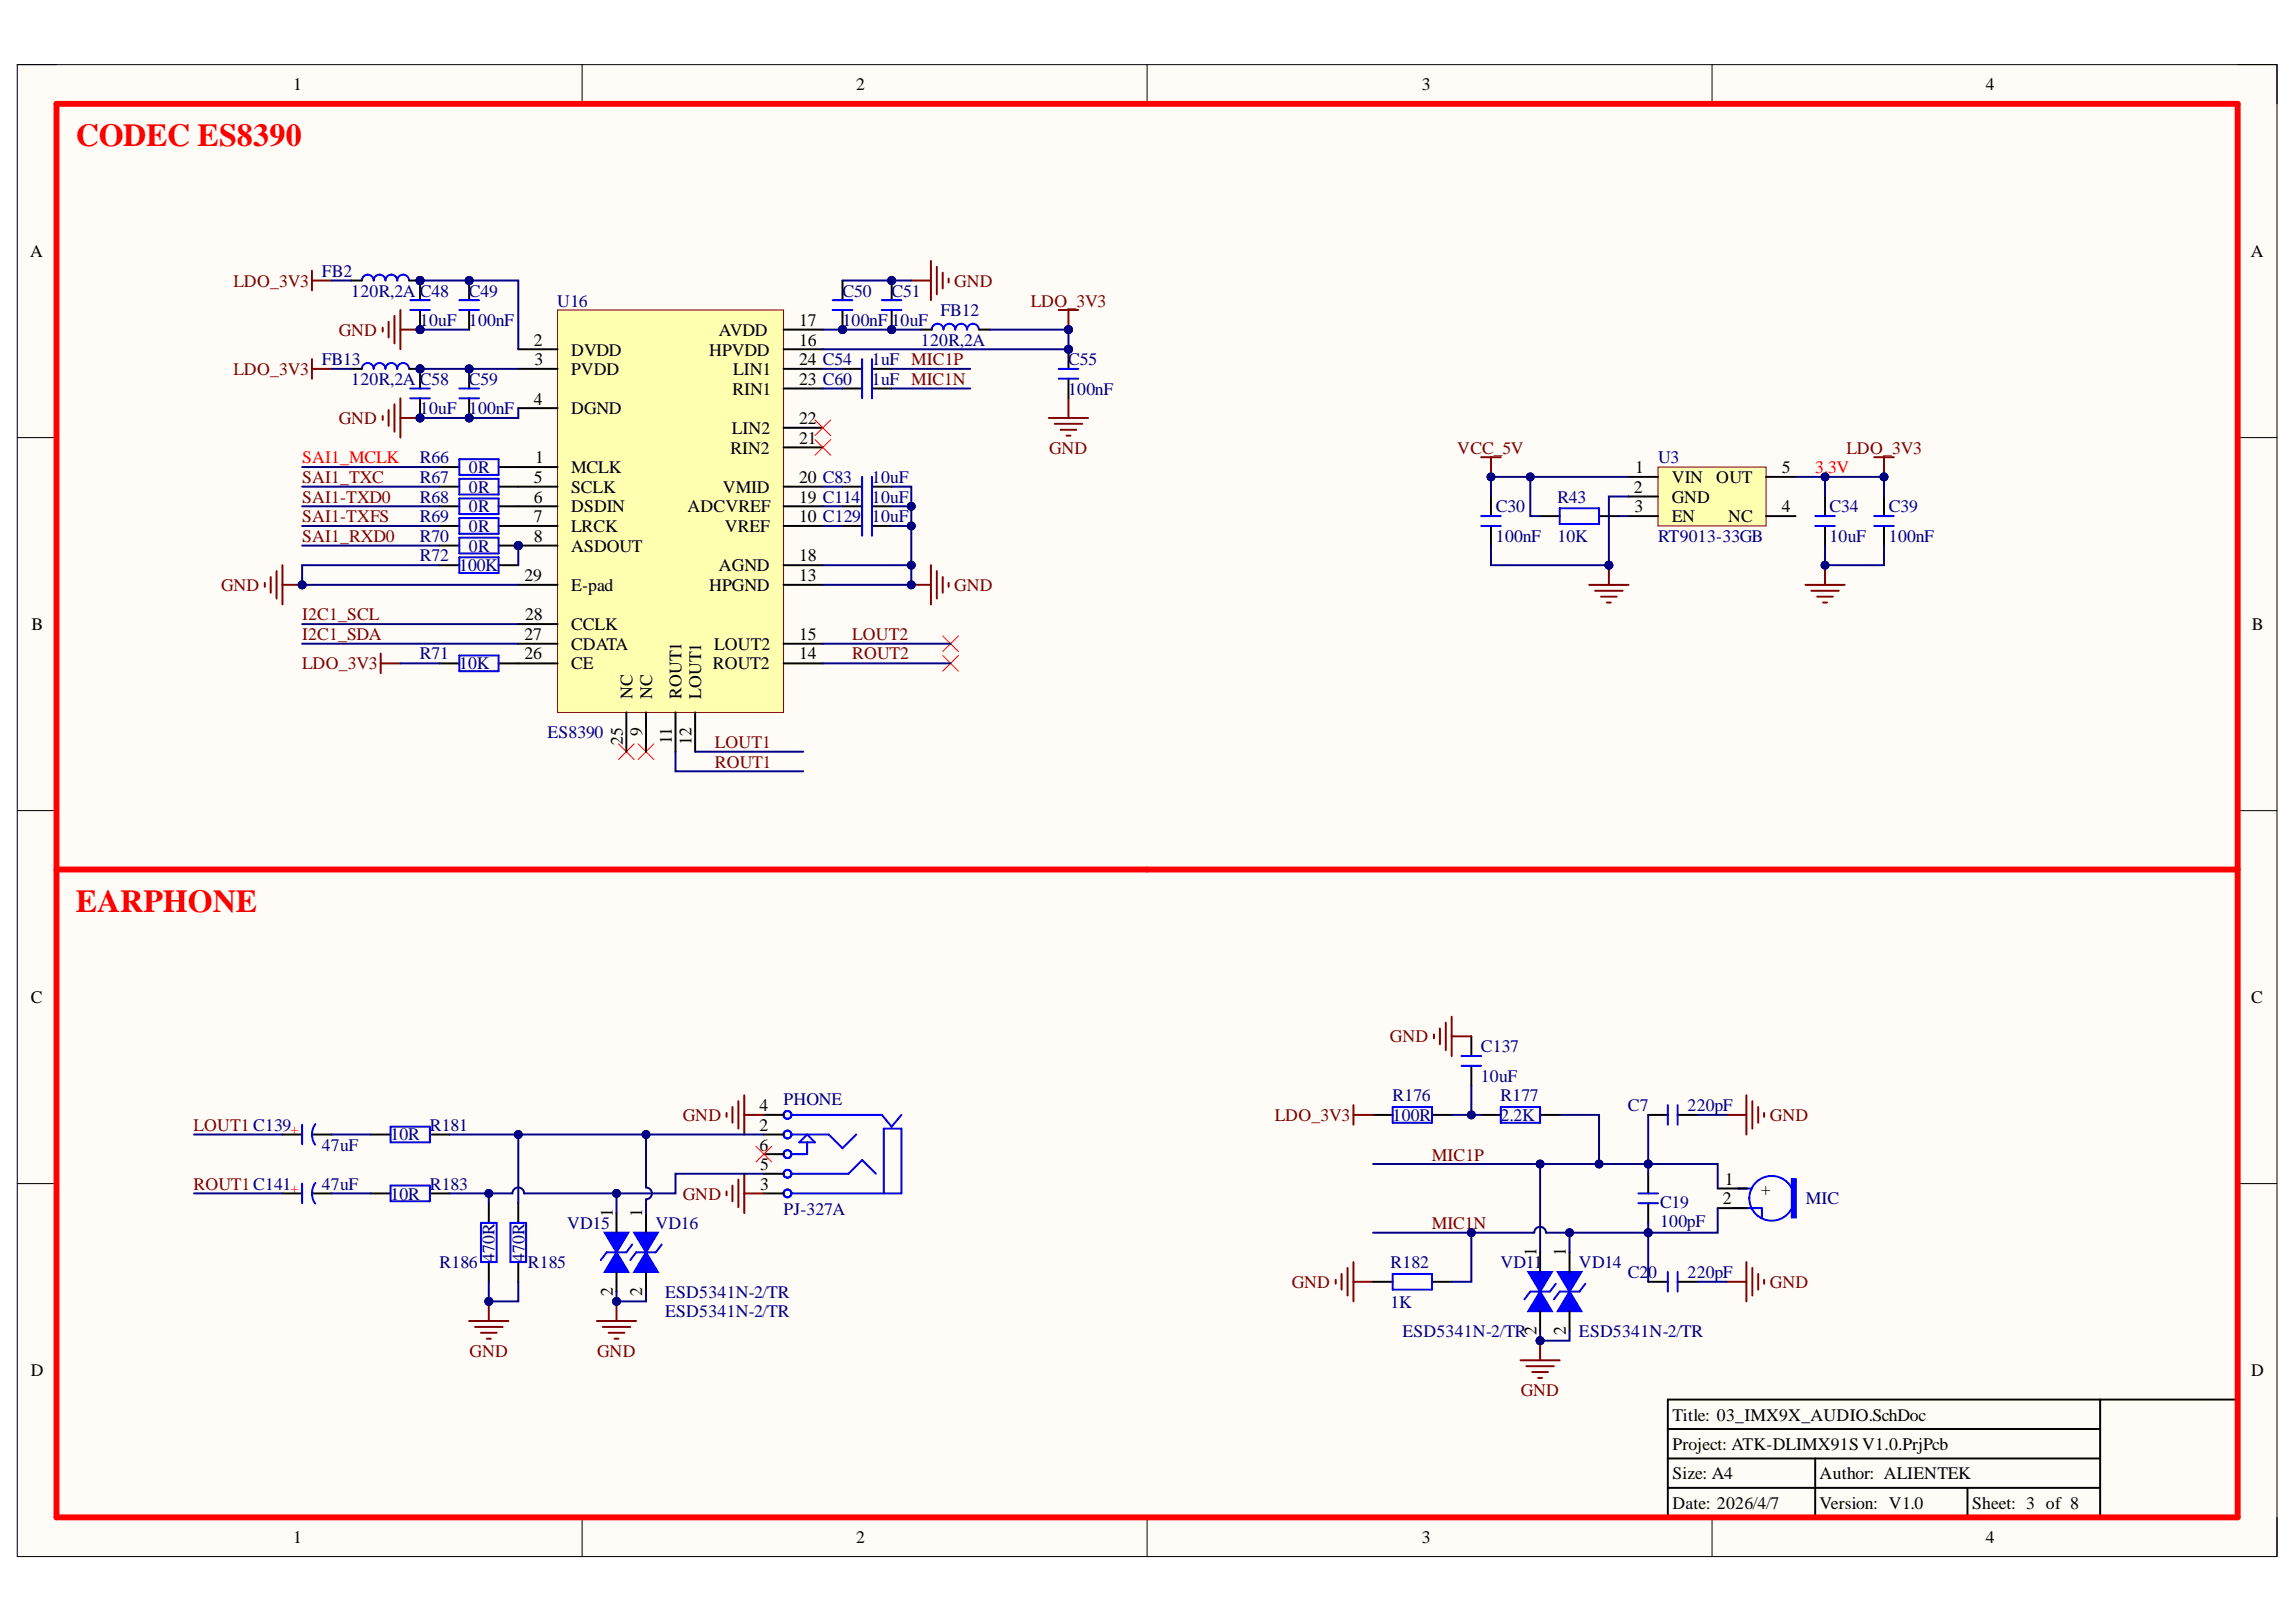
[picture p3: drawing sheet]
<svg xmlns="http://www.w3.org/2000/svg" width="297mm" height="210mm" viewBox="0 0 297 210" stroke-linecap="round" stroke-linejoin="round" font-family="sans-serif">
<defs><g id="words">
<g font-size="4.1" fill="#f00">
<text x="9.8" y="18.9">CODEC ES8390</text>
<text x="9.8" y="118">EARPHONE</text>
</g>
<g font-size="2.3">
<text x="37.9" y="11.7">1</text>
<text x="110.8" y="11.7">2</text>
<text x="184" y="11.7">3</text>
<text x="256.9" y="11.7">4</text>
<text x="3.9" y="33.3">A</text>
<text x="291.2" y="33.3">A</text>
<text x="69" y="44.7">2</text>
<text x="69.1" y="47.3">3</text>
<text x="73.9" y="46">DVDD</text>
<text x="91.7" y="46">HPVDD</text>
<text x="93" y="43.5">AVDD</text>
<text x="103.4" y="44.7">16</text>
<text x="103.4" y="42.2">17</text>
<text x="103.4" y="47.3">24 C54</text>
<text x="69" y="52.3">4</text>
<text x="73.9" y="48.5">PVDD</text>
<text x="73.9" y="53.6">DGND</text>
<text x="94.8" y="51.1">RIN1</text>
<text x="94.9" y="48.5">LIN1</text>
<text x="103.4" y="49.8">23 C60</text>
<text x="69.2" y="60">1</text>
<text x="94.5" y="58.7">RIN2</text>
<text x="94.7" y="56.2">LIN2</text>
<text x="103.4" y="57.4">21</text>
<text x="103.4" y="54.9">22</text>
<text x="69" y="62.5">5</text>
<text x="69" y="65">6</text>
<text x="73.9" y="63.8">SCLK</text>
<text x="73.9" y="61.2">MCLK</text>
<text x="93.5" y="63.8">VMID</text>
<text x="103.4" y="62.5">20 C83</text>
<text x="103.4" y="65">19 C114</text>
<text x="211.4" y="63.8">2</text>
<text x="211.5" y="61.2">1</text>
<text x="216.3" y="62.5">VIN</text>
<text x="216.3" y="65">GND</text>
<text x="222" y="62.5">OUT</text>
<text x="230.5" y="61.2">5</text>
<text x="69" y="67.6">7</text>
<text x="69" y="70.1">8</text>
<text x="73.9" y="66.3">DSDIN</text>
<text x="73.9" y="68.8">LRCK</text>
<text x="73.9" y="71.4">ASDOUT</text>
<text x="88.9" y="66.3">ADCVREF</text>
<text x="93.8" y="68.8">VREF</text>
<text x="103.4" y="67.6">10 C129</text>
<text x="211.5" y="66.3">3</text>
<text x="216.3" y="67.6">EN</text>
<text x="223.6" y="67.6">NC</text>
<text x="230.5" y="66.3">4</text>
<text x="67.9" y="75.2">29</text>
<text x="73.9" y="76.5">E-pad</text>
<text x="91.7" y="76.5">HPGND</text>
<text x="93" y="73.9">AGND</text>
<text x="103.4" y="75.2">13</text>
<text x="103.4" y="72.6">18</text>
<text x="4.1" y="81.5">B</text>
<text x="67.9" y="82.8">27</text>
<text x="67.9" y="80.3">28</text>
<text x="73.9" y="81.5">CCLK</text>
<text x="103.4" y="82.8">15</text>
<text x="291.3" y="81.5">B</text>
<text x="67.9" y="85.3">26</text>
<text x="73.9" y="86.6">CE</text>
<text x="73.9" y="84.1">CDATA</text>
<text x="92.2" y="86.6">ROUT2</text>
<text x="92.4" y="84.1">LOUT2</text>
<text x="103.4" y="85.3">14</text>
<text x="81.8" y="90.4" transform="rotate(-90 81.8 90.4)">NC</text>
<text x="83.1" y="95.3" transform="rotate(-90 83.1 95.3)">9</text>
<text x="84.4" y="90.4" transform="rotate(-90 84.4 90.4)">NC</text>
<text x="88.2" y="90.4" transform="rotate(-90 88.2 90.4)">ROUT1</text>
<text x="90.7" y="90.4" transform="rotate(-90 90.7 90.4)">LOUT1</text>
<text x="80.6" y="96.4" transform="rotate(-90 80.6 96.4)">25</text>
<text x="86.9" y="96.2" transform="rotate(-90 86.9 96.2)">11</text>
<text x="89.4" y="96.4" transform="rotate(-90 89.4 96.4)">12</text>
<text x="4" y="129.8">C</text>
<text x="291.3" y="129.8">C</text>
<text x="98.2" y="143.8">4</text>
<text x="98.2" y="148.9">6</text>
<text x="98.2" y="146.3">2</text>
<text x="98.3" y="154">3</text>
<text x="98.3" y="151.5">5</text>
<text x="222.9" y="155.9">2</text>
<text x="223.1" y="153.3">1</text>
<text x="227.8" y="154.6">+</text>
<text x="79.3" y="157.5" transform="rotate(-90 79.3 157.5)">1</text>
<text x="83.1" y="157.5" transform="rotate(-90 83.1 157.5)">1</text>
<text x="79.3" y="167.7" transform="rotate(-90 79.3 167.7)">2</text>
<text x="83.1" y="167.7" transform="rotate(-90 83.1 167.7)">2</text>
<text x="198.8" y="162.5" transform="rotate(-90 198.8 162.5)">1</text>
<text x="202.6" y="162.5" transform="rotate(-90 202.6 162.5)">1</text>
<text x="198.8" y="172.8" transform="rotate(-90 198.8 172.8)">2</text>
<text x="202.6" y="172.8" transform="rotate(-90 202.6 172.8)">2</text>
<text x="4" y="178.1">D</text>
<text x="291.3" y="178.1">D</text>
<text x="216.4" y="183.8">Title: 03_IMX9X_AUDIO.SchDoc</text>
<text x="216.4" y="191.5">Size: A4</text>
<text x="216.4" y="187.7">Project: ATK-DLIMX91S V1.0.PrjPcb</text>
<text x="235.4" y="191.5">Author: ALIENTEK</text>
<text x="216.4" y="195.3">Date: 2026/4/7</text>
<text x="235.4" y="195.3">Version: V1.0</text>
<text x="255.1" y="195.3">Sheet: 3 of 8</text>
<text x="37.9" y="199.7">1</text>
<text x="110.8" y="199.7">2</text>
<text x="184" y="199.7">3</text>
<text x="256.9" y="199.7">4</text>
</g>
<g font-size="2.3" fill="#000080">
<text x="41.6" y="35.9">FB2</text>
<text x="45.4" y="38.4">120R,2A C48</text>
<text x="60.7" y="38.4">C49</text>
<text x="72.1" y="39.7">U16</text>
<text x="109" y="38.4">C50</text>
<text x="115.3" y="38.4">C51</text>
<text x="121.7" y="40.9">FB12</text>
<text x="41.6" y="47.3">FB13</text>
<text x="54.3" y="42.2">10uF</text>
<text x="60.7" y="42.2">100nF</text>
<text x="109" y="42.2">100nF 10uF</text>
<text x="112.8" y="47.3">1uF MIC1P</text>
<text x="119.1" y="44.7">120R,2A</text>
<text x="138.2" y="47.3">C55</text>
<text x="45.4" y="49.8">120R,2A C58</text>
<text x="54.3" y="53.6">10uF</text>
<text x="60.7" y="49.8">C59</text>
<text x="60.7" y="53.6">100nF</text>
<text x="112.8" y="49.8">1uF MIC1N</text>
<text x="138.2" y="51.1">100nF</text>
<text x="54.3" y="60">R66</text>
<text x="214.5" y="60">U3</text>
<text x="54.3" y="62.5">R67</text>
<text x="54.3" y="65">R68</text>
<text x="60.7" y="61.2">0R</text>
<text x="60.7" y="63.8">0R</text>
<text x="112.8" y="62.5">10uF</text>
<text x="112.8" y="65">10uF</text>
<text x="201.5" y="65">R43</text>
<text x="54.3" y="67.6">R69</text>
<text x="54.3" y="70.1">R70</text>
<text x="60.7" y="66.3">0R</text>
<text x="60.7" y="68.8">0R</text>
<text x="60.7" y="71.4">0R</text>
<text x="112.8" y="67.6">10uF</text>
<text x="193.5" y="66.3">C30</text>
<text x="193.5" y="70.1">100nF</text>
<text x="201.5" y="70.1">10K</text>
<text x="214.5" y="70.1">RT9013-33GB</text>
<text x="236.7" y="66.3">C34</text>
<text x="236.7" y="70.1">10uF</text>
<text x="244.4" y="66.3">C39</text>
<text x="244.4" y="70.1">100nF</text>
<text x="54.3" y="72.6">R72</text>
<text x="59.4" y="73.9">100K</text>
<text x="54.3" y="85.3">R71</text>
<text x="59.4" y="86.6">10K</text>
<text x="70.8" y="95.6">ES8390</text>
<text x="191.6" y="136.2">C137</text>
<text x="101.4" y="143">PHONE</text>
<text x="180.2" y="142.5">R176</text>
<text x="191.6" y="140">10uF</text>
<text x="194.1" y="142.5">R177</text>
<text x="210.6" y="143.8">C7</text>
<text x="218.3" y="143.8">220pF</text>
<text x="41.6" y="148.9">47uF</text>
<text x="50.5" y="147.6">10R</text>
<text x="55.6" y="146.3">R181</text>
<text x="180.2" y="145">100R</text>
<text x="194.1" y="145">2.2K</text>
<text x="41.6" y="154">47uF</text>
<text x="50.5" y="155.3">10R</text>
<text x="55.6" y="154">R183</text>
<text x="233.6" y="155.9">MIC</text>
<text x="73.4" y="159.1">VD15</text>
<text x="84.8" y="159.1">VD16</text>
<text x="101.4" y="157.3">PJ-327A</text>
<text x="214.8" y="156.3">C19</text>
<text x="214.8" y="158.8">100pF</text>
<text x="56.9" y="164.1">R186</text>
<text x="64" y="163.3" transform="rotate(-90 64 163.3)">470R</text>
<text x="67.9" y="163.3" transform="rotate(-90 67.9 163.3)">470R</text>
<text x="68.3" y="164.1">R185</text>
<text x="86.1" y="167.9">ESD5341N-2/TR</text>
<text x="179.9" y="164.1">R182</text>
<text x="194.1" y="164.1">VD11</text>
<text x="204.3" y="164.1">VD14</text>
<text x="210.6" y="165.4">C2</text>
<text x="213.2" y="165.4">0</text>
<text x="218.3" y="165.4">220pF</text>
<text x="86.1" y="170.5">ESD5341N-2/TR</text>
<text x="179.9" y="169.2">1K</text>
<text x="181.4" y="173">ESD5341N-2/TR</text>
<text x="204.3" y="173">ESD5341N-2/TR</text>
</g>
<g font-size="2.3" fill="#800000">
<text x="30.2" y="37.1">LDO_3V3</text>
<text x="123.5" y="37.1">GND</text>
<text x="133.4" y="39.7">LDO_3V3</text>
<text x="43.8" y="43.5">GND</text>
<text x="30.2" y="48.5">LDO_3V3</text>
<text x="43.8" y="54.9">GND</text>
<text x="135.7" y="58.7">GND</text>
<text x="188.5" y="58.7">VCC_5V</text>
<text x="238.9" y="58.7">LDO_3V3</text>
<text x="39.1" y="62.5">SAI1_TXC</text>
<text x="39.1" y="65">SAI1-TXD0</text>
<text x="39.1" y="67.6">SAI1-TXFS</text>
<text x="39.1" y="70.1">SAI1_RXD0</text>
<text x="28.6" y="76.5">GND</text>
<text x="123.5" y="76.5">GND</text>
<text x="39.1" y="80.3">I2C1_SCL</text>
<text x="39.1" y="82.8">I2C1_SDA</text>
<text x="110.3" y="82.8">LOUT2</text>
<text x="39.1" y="86.6">LDO_3V3</text>
<text x="110.3" y="85.3">ROUT2</text>
<text x="92.5" y="99.4">ROUT1</text>
<text x="92.5" y="96.8">LOUT1</text>
<text x="179.8" y="134.9">GND</text>
<text x="25" y="146.3">LOUT1 C139</text>
<text x="88.3" y="145">GND</text>
<text x="164.9" y="145">LDO_3V3</text>
<text x="229" y="145">GND</text>
<text x="25" y="154">ROUT1C141</text>
<text x="88.3" y="155.3">GND</text>
<text x="185.2" y="150.2">MIC1P</text>
<text x="185.2" y="159.1">MIC1N</text>
<text x="167.1" y="166.7">GND</text>
<text x="229" y="166.7">GND</text>
<text x="60.8" y="175.6">GND</text>
<text x="77.3" y="175.6">GND</text>
<text x="196.7" y="180.6">GND</text>
</g>
<g font-size="2.3" fill="#f00">
<text x="39.1" y="60">SAI1_MCLK</text>
<text x="234.8" y="61.2">3.3V</text>
</g>
<g font-size="1.9" fill="#f00">
<text x="37.6" y="146.7">+</text>
<text x="37.6" y="154.3">+</text>
</g>
</g></defs>
<path d="M2.2 8.4h292.4v193h-292.4z" fill-rule="evenodd" fill="#fffcf8"/>
<path d="M2.2 8.4h292.4v193h-292.4z" fill="none" stroke="#000" stroke-width=".13"/>
<path d="M7.3 13.4h282.2v183h-282.2z" fill-rule="evenodd" fill="#fffcf8"/>
<g fill="none" stroke="#000" stroke-width=".13">
<path d="M2.2 8.4h5.1M7.3 13.4h282.2v183h-282.2zM75.3 8.4v5M148.4 8.4v5M221.5 8.4v5M289.5 8.4h5.1v5M2.2 56.6h5.1M289.5 56.6h5.1M2.2 104.9h5.1M289.5 104.9h5.1M2.2 153.2h5.1M289.5 153.2h5.1"/>
<path d="M75.3 196.4v5M148.4 196.4v5M221.5 196.4v5M294.6 196.4v5"/>
</g>
<path d="M215.8 181.1h73.7v15.3h-73.7zM215.8 188.7h55.9M215.8 192.5h55.9M215.8 184.9h55.9M234.8 188.7v7.7M254.5 192.5v3.9M271.7 181.1v15.3" fill="none" stroke="#000" stroke-width=".25"/>
<circle cx="54.3" cy="36.3" r=".51" fill="#000080"/>
<circle cx="54.3" cy="36.3" r=".51" fill="none" stroke="#000080" stroke-width=".13"/>
<path d="M46.8 36.3a.76 .76 0 0 1 .8-.8 .76 .76 0 0 1 .7 .8 .76 .76 0 0 1 .8-.8 .76 .76 0 0 1 .8 .8 .76 .76 0 0 1 .7-.8 .76 .76 0 0 1 .8 .8 .76 .76 0 0 1 .8-.8 .76 .76 0 0 1 .7 .8" fill="none" stroke="#00f" stroke-width=".25"/>
<path d="M45.4 36.3h1.4M53 36.3h1.3" fill="none" stroke="#000" stroke-width=".25"/>
<circle cx="54.3" cy="36.3" r=".51" fill="#000080"/>
<circle cx="54.3" cy="36.3" r=".51" fill="none" stroke="#000080" stroke-width=".13"/>
<circle cx="54.3" cy="36.3" r=".51" fill="#000080"/>
<circle cx="54.3" cy="36.3" r=".51" fill="none" stroke="#000080" stroke-width=".13"/>
<circle cx="54.3" cy="42.7" r=".51" fill="#000080"/>
<circle cx="54.3" cy="42.7" r=".51" fill="none" stroke="#000080" stroke-width=".13"/>
<path d="M54.3 36.3v2.5" fill="none" stroke="#000" stroke-width=".25"/>
<circle cx="54.3" cy="36.3" r=".51" fill="#000080"/>
<circle cx="54.3" cy="36.3" r=".51" fill="none" stroke="#000080" stroke-width=".13"/>
<path d="M54.3 40.1v2.6" fill="none" stroke="#000" stroke-width=".25"/>
<circle cx="54.3" cy="42.7" r=".51" fill="#000080"/>
<circle cx="54.3" cy="42.7" r=".51" fill="none" stroke="#000080" stroke-width=".13"/>
<path d="M53.1 38.8h2.5M53.1 40.1h2.5" fill="none" stroke="#00f" stroke-width=".25"/>
<circle cx="60.7" cy="36.3" r=".51" fill="#000080"/>
<circle cx="60.7" cy="36.3" r=".51" fill="none" stroke="#000080" stroke-width=".13"/>
<path d="M60.7 36.3v2.5" fill="none" stroke="#000" stroke-width=".25"/>
<circle cx="60.7" cy="36.3" r=".51" fill="#000080"/>
<circle cx="60.7" cy="36.3" r=".51" fill="none" stroke="#000080" stroke-width=".13"/>
<path d="M60.7 40.1v2.6" fill="none" stroke="#000" stroke-width=".25"/>
<path d="M59.4 38.8h2.6M59.4 40.1h2.6" fill="none" stroke="#00f" stroke-width=".25"/>
<path d="M49.5 42.4v.5M50.3 41.6v2.1M51 40.9v3.5M51.8 40.1v5.1M51.8 42.7h2.5" fill="none" stroke="#800000" stroke-width=".25"/>
<circle cx="54.3" cy="42.7" r=".51" fill="#000080"/>
<circle cx="54.3" cy="42.7" r=".51" fill="none" stroke="#000080" stroke-width=".13"/>
<path d="M40.4 35v2.6M40.4 36.3h2.5" fill="none" stroke="#800000" stroke-width=".25"/>
<circle cx="54.3" cy="47.7" r=".51" fill="#000080"/>
<circle cx="54.3" cy="47.7" r=".51" fill="none" stroke="#000080" stroke-width=".13"/>
<path d="M46.8 47.7a.76 .76 0 0 1 .8-.7 .76 .76 0 0 1 .7 .7 .76 .76 0 0 1 .8-.7 .76 .76 0 0 1 .8 .7 .76 .76 0 0 1 .7-.7 .76 .76 0 0 1 .8 .7 .76 .76 0 0 1 .8-.7 .76 .76 0 0 1 .7 .7" fill="none" stroke="#00f" stroke-width=".25"/>
<path d="M45.4 47.7h1.4M53 47.7h1.3" fill="none" stroke="#000" stroke-width=".25"/>
<circle cx="54.3" cy="47.7" r=".51" fill="#000080"/>
<circle cx="54.3" cy="47.7" r=".51" fill="none" stroke="#000080" stroke-width=".13"/>
<circle cx="54.3" cy="47.7" r=".51" fill="#000080"/>
<circle cx="54.3" cy="47.7" r=".51" fill="none" stroke="#000080" stroke-width=".13"/>
<circle cx="54.3" cy="54.1" r=".51" fill="#000080"/>
<circle cx="54.3" cy="54.1" r=".51" fill="none" stroke="#000080" stroke-width=".13"/>
<path d="M54.3 47.7v2.6" fill="none" stroke="#000" stroke-width=".25"/>
<circle cx="54.3" cy="47.7" r=".51" fill="#000080"/>
<circle cx="54.3" cy="47.7" r=".51" fill="none" stroke="#000080" stroke-width=".13"/>
<path d="M54.3 51.5v2.6" fill="none" stroke="#000" stroke-width=".25"/>
<circle cx="54.3" cy="54.1" r=".51" fill="#000080"/>
<circle cx="54.3" cy="54.1" r=".51" fill="none" stroke="#000080" stroke-width=".13"/>
<path d="M53.1 51.5h2.5M53.1 50.3h2.5" fill="none" stroke="#00f" stroke-width=".25"/>
<circle cx="60.7" cy="47.7" r=".51" fill="#000080"/>
<circle cx="60.7" cy="47.7" r=".51" fill="none" stroke="#000080" stroke-width=".13"/>
<circle cx="60.7" cy="54.1" r=".51" fill="#000080"/>
<circle cx="60.7" cy="54.1" r=".51" fill="none" stroke="#000080" stroke-width=".13"/>
<path d="M60.7 47.7v2.6" fill="none" stroke="#000" stroke-width=".25"/>
<circle cx="60.7" cy="47.7" r=".51" fill="#000080"/>
<circle cx="60.7" cy="47.7" r=".51" fill="none" stroke="#000080" stroke-width=".13"/>
<path d="M60.7 51.5v2.6" fill="none" stroke="#000" stroke-width=".25"/>
<circle cx="60.7" cy="54.1" r=".51" fill="#000080"/>
<circle cx="60.7" cy="54.1" r=".51" fill="none" stroke="#000080" stroke-width=".13"/>
<path d="M59.4 51.5h2.6M59.4 50.3h2.6" fill="none" stroke="#00f" stroke-width=".25"/>
<path d="M49.5 53.8v.5M50.3 53.1v2M51 52.3v3.6M51.8 51.5v5.1M51.8 54.1h2.5" fill="none" stroke="#800000" stroke-width=".25"/>
<circle cx="54.3" cy="54.1" r=".51" fill="#000080"/>
<circle cx="54.3" cy="54.1" r=".51" fill="none" stroke="#000080" stroke-width=".13"/>
<path d="M40.4 46.5v2.5M40.4 47.7h2.5M34.3 75.4v.5M35 74.7v2M35.8 73.9v3.6M36.5 73.1v5.1M36.5 75.7h2.6" fill="none" stroke="#800000" stroke-width=".25"/>
<path d="M56.9 85.8h2.5M64.5 85.8h2.6" fill="none" stroke="#000" stroke-width=".25"/>
<path d="M59.4 84.8h5.1v2.1h-5.1z" fill="none" stroke="#00f" stroke-width=".25"/>
<circle cx="39.1" cy="75.7" r=".51" fill="#000080"/>
<circle cx="39.1" cy="75.7" r=".51" fill="none" stroke="#000080" stroke-width=".13"/>
<circle cx="138.2" cy="45.2" r=".51" fill="#000080"/>
<circle cx="138.2" cy="45.2" r=".51" fill="none" stroke="#000080" stroke-width=".13"/>
<path d="M138.2 45.2v2.5" fill="none" stroke="#000" stroke-width=".25"/>
<circle cx="138.2" cy="45.2" r=".51" fill="#000080"/>
<circle cx="138.2" cy="45.2" r=".51" fill="none" stroke="#000080" stroke-width=".13"/>
<path d="M138.2 49v2.5" fill="none" stroke="#000" stroke-width=".25"/>
<path d="M137 49h2.5M137 47.7h2.5" fill="none" stroke="#00f" stroke-width=".25"/>
<circle cx="109" cy="42.7" r=".51" fill="#000080"/>
<circle cx="109" cy="42.7" r=".51" fill="none" stroke="#000080" stroke-width=".13"/>
<path d="M109 36.3v2.5M109 40.1v2.6" fill="none" stroke="#000" stroke-width=".25"/>
<circle cx="109" cy="42.7" r=".51" fill="#000080"/>
<circle cx="109" cy="42.7" r=".51" fill="none" stroke="#000080" stroke-width=".13"/>
<path d="M107.7 38.8h2.6M107.7 40.1h2.6" fill="none" stroke="#00f" stroke-width=".25"/>
<circle cx="115.4" cy="36.3" r=".51" fill="#000080"/>
<circle cx="115.4" cy="36.3" r=".51" fill="none" stroke="#000080" stroke-width=".13"/>
<circle cx="115.4" cy="42.7" r=".51" fill="#000080"/>
<circle cx="115.4" cy="42.7" r=".51" fill="none" stroke="#000080" stroke-width=".13"/>
<path d="M115.4 36.3v2.5" fill="none" stroke="#000" stroke-width=".25"/>
<circle cx="115.4" cy="36.3" r=".51" fill="#000080"/>
<circle cx="115.4" cy="36.3" r=".51" fill="none" stroke="#000080" stroke-width=".13"/>
<path d="M115.4 40.1v2.6" fill="none" stroke="#000" stroke-width=".25"/>
<circle cx="115.4" cy="42.7" r=".51" fill="#000080"/>
<circle cx="115.4" cy="42.7" r=".51" fill="none" stroke="#000080" stroke-width=".13"/>
<path d="M114.1 38.8h2.5M114.1 40.1h2.5M120.5 42.7a.76 .76 0 0 1 .8-.8 .76 .76 0 0 1 .8 .8 .76 .76 0 0 1 .7-.8 .76 .76 0 0 1 .8 .8 .76 .76 0 0 1 .8-.8 .76 .76 0 0 1 .7 .8 .76 .76 0 0 1 .8-.8 .76 .76 0 0 1 .7 .8" fill="none" stroke="#00f" stroke-width=".25"/>
<path d="M117.9 36.3h2.5M120.4 33.8v5M121.2 34.5v3.6M122 35.3v2M122.7 36v.6M137 40.1h2.5M138.2 40.1v2.6" fill="none" stroke="#800000" stroke-width=".25"/>
<path d="M119.2 42.7h1.3M126.7 42.7h1.4" fill="none" stroke="#000" stroke-width=".25"/>
<circle cx="138.2" cy="42.7" r=".51" fill="#000080"/>
<circle cx="138.2" cy="42.7" r=".51" fill="none" stroke="#000080" stroke-width=".13"/>
<path d="M135.7 54.1h5.1M136.5 54.8h3.5M137.2 55.6h2M138 56.4h.5M138.2 51.5v2.6M117.9 75.7h2.5M120.4 73.1v5.1M121.2 73.9v3.6M122 74.7v2M122.7 75.4v.5" fill="none" stroke="#800000" stroke-width=".25"/>
<path d="M109 47.7h2.5M109 50.3h2.5M112.8 47.7h2.6M112.8 50.3h2.6M109 63h2.5M109 65.5h2.5M109 68.1h2.5M112.8 63h2.6M112.8 65.5h2.6M112.8 68.1h2.6" fill="none" stroke="#000" stroke-width=".25"/>
<path d="M111.5 46.5v5M112.8 46.5v5M111.5 61.7v7.6M112.8 61.7v7.6" fill="none" stroke="#00f" stroke-width=".25"/>
<circle cx="117.9" cy="75.7" r=".51" fill="#000080"/>
<circle cx="117.9" cy="75.7" r=".51" fill="none" stroke="#000080" stroke-width=".13"/>
<path d="M80 96.3l2 2M82 96.3l-2 2M82.6 96.3l2 2M84.6 96.3l-2 2" fill="none" stroke="#f00" stroke-width=".13"/>
<path d="M56.9 60.4h2.5M56.9 63h2.5M56.9 65.5h2.5M56.9 68.1h2.5M64.5 60.4h2.6M64.5 63h2.6M64.5 65.5h2.6M64.5 68.1h2.6" fill="none" stroke="#000" stroke-width=".25"/>
<path d="M59.4 59.4h5.1v2.1h-5.1zM59.4 62h5.1v2h-5.1zM59.4 64.5h5.1v2h-5.1zM59.4 67h5.1v2.1h-5.1z" fill="none" stroke="#00f" stroke-width=".25"/>
<circle cx="67.1" cy="70.6" r=".51" fill="#000080"/>
<circle cx="67.1" cy="70.6" r=".51" fill="none" stroke="#000080" stroke-width=".13"/>
<path d="M64.5 70.6h2.6" fill="none" stroke="#000" stroke-width=".25"/>
<circle cx="67.1" cy="70.6" r=".51" fill="#000080"/>
<circle cx="67.1" cy="70.6" r=".51" fill="none" stroke="#000080" stroke-width=".13"/>
<path d="M56.9 70.6h2.5" fill="none" stroke="#000" stroke-width=".25"/>
<path d="M59.4 69.6h5.1v2h-5.1z" fill="none" stroke="#00f" stroke-width=".25"/>
<path d="M49.3 84.6v2.5M49.3 85.8h2.5" fill="none" stroke="#800000" stroke-width=".25"/>
<circle cx="67.1" cy="70.6" r=".51" fill="#000080"/>
<circle cx="67.1" cy="70.6" r=".51" fill="none" stroke="#000080" stroke-width=".13"/>
<path d="M72.1 40.1h29.3v52.1h-29.3z" fill-rule="evenodd" fill="#ffffb0"/>
<path d="M72.1 40.1h29.3v52.1h-29.3z" fill="none" stroke="#800000" stroke-width=".13"/>
<path d="M67.1 45.2h5M67.1 47.7h5M67.1 52.8h5M67.1 63h5M67.1 65.5h5M67.1 68.1h5M67.1 70.6h5" fill="none" stroke="#000" stroke-width=".25"/>
<circle cx="67.1" cy="70.6" r=".51" fill="#000080"/>
<circle cx="67.1" cy="70.6" r=".51" fill="none" stroke="#000080" stroke-width=".13"/>
<g fill="none" stroke="#000" stroke-width=".25">
<path d="M101.4 45.2h5.1M101.4 42.7h5.1M101.4 57.9h5.1M101.4 55.4h5.1M101.4 50.3h5.1M101.4 47.7h5.1M67.1 75.7h5M67.1 60.4h5M101.4 68.1h5.1M101.4 75.7h5.1M101.4 73.1h5.1M101.4 63h5.1"/>
<path d="M101.4 65.5h5.1M67.1 85.8h5M67.1 83.3h5M67.1 80.8h5M81 92.2v5.1M83.6 92.2v5.1M87.4 92.2v5.1M89.9 92.2v5.1M101.4 85.8h5.1M101.4 83.3h5.1M190.4 134.1v2.6M190.4 137.9v2.6"/>
<path d="M36.5 146.8h2.6M36.5 154.4h2.6M40.4 146.8h2.5M40.4 154.4h2.5M48 146.8h2.5M48 154.4h2.5M55.6 146.8h2.6M55.6 154.4h2.6M63.2 155.7v2.6M67.1 155.7v2.6M177.6 144.3h2.6M185.3 144.3h2.5"/>
<path d="M191.6 144.3h2.6M199.2 144.3h2.6M63.2 163.3v2.6M67.1 163.3v2.6"/>
</g>
<path d="M7.3 13.4h282.2v183h-282.2zM7.3 112.5h282.2" fill="none" stroke="#f00" stroke-width=".76"/>
<path d="M189.1 137.9h2.5M189.1 136.7h2.5M39.1 145.5v2.6M39.1 153.2v2.5M40.8 145.5a2.28 2.28 0 0 0 0 2.6M40.8 153.1a2.28 2.28 0 0 0 0 2.7M50.5 145.8h5.1v2h-5.1zM50.5 153.4h5.1v2.1h-5.1zM62.2 158.3h2.1v5h-2.1zM66 158.3h2.1v5h-2.1zM180.2 143.3h5.1v2h-5.1zM194.2 143.3h5v2h-5z" fill="none" stroke="#00f" stroke-width=".25"/>
<path d="M175.1 143v2.5M175.1 144.3h2.5M77.2 171h5.1M78 171.7h3.5M78.7 172.5h2.1M79.5 173.2h.5M79.8 168.4v2.6" fill="none" stroke="#800000" stroke-width=".25"/>
<path d="M105.4 54.3l2.1 2.1M105.4 56.9l2.1 2M107.5 54.3l-2.1 2.1M107.5 56.9l-2.1 2M122 82.3l2 2M122 84.8l2 2.1M124 82.3l-2 2M124 84.8l-2 2.1" fill="none" stroke="#f00" stroke-width=".13"/>
<circle cx="79.8" cy="168.4" r=".51" fill="#000080"/>
<circle cx="79.8" cy="168.4" r=".51" fill="none" stroke="#000080" stroke-width=".13"/>
<path d="M60.7 171h5.1M61.5 171.7h3.5M62.2 172.5h2.1M63 173.2h.5M63.2 168.4v2.6" fill="none" stroke="#800000" stroke-width=".25"/>
<circle cx="63.2" cy="168.4" r=".51" fill="#000080"/>
<circle cx="63.2" cy="168.4" r=".51" fill="none" stroke="#000080" stroke-width=".13"/>
<g fill="none" stroke="#00f" stroke-width=".25">
<path d="M102.4 154.4h14.2v-8.3h-2.3v8.3M102.4 146.8h4.8l1.8 1.8 1.8-1.8M102.4 151.9h7.4l1.7-1.8 1.8 1.8M102.4 144.3h11.7l1.3 1.5 1.2-1.5M103.4 147.8l1-1 1 1zM104.4 147.8v1.6h-2"/>
<circle cx="101.9" cy="154.4" r=".51"/>
<circle cx="101.9" cy="151.9" r=".51"/>
<circle cx="101.9" cy="146.8" r=".51"/>
<circle cx="101.9" cy="144.3" r=".51"/>
<circle cx="101.9" cy="149.4" r=".51"/>
</g>
<path d="M98.8 154.4h2.6M98.8 151.9h2.6M98.8 149.4h2.6M98.8 146.8h2.6M98.8 144.3h2.6" fill="none" stroke="#000" stroke-width=".25"/>
<g fill="none" stroke="#800000" stroke-width=".25">
<path d="M94 144v.5M94 154.2v.5M94.8 143.3v2M94.8 153.4v2.1M95.5 142.5v3.6M95.5 152.7v3.5M96.3 141.7v5.1M96.3 151.9v5.1M96.3 144.3h2.5M96.3 154.4h2.5M196.7 176h5.1M197.5 176.8h3.5"/>
<path d="M198.2 177.6h2.1M199 178.3h.5M199.2 173.5v2.5"/>
</g>
<path d="M97.8 148.3l2 2.1M99.8 148.3l-2 2.1" fill="none" stroke="#f00" stroke-width=".13"/>
<circle cx="199.2" cy="173.5" r=".51" fill="#000080"/>
<circle cx="199.2" cy="173.5" r=".51" fill="none" stroke="#000080" stroke-width=".13"/>
<path d="M203.1 167.1l1.5 2.6h-3.1z" fill="#00f"/>
<path d="M203.1 167.1l1.5 2.6h-3.1zM205.1 166.1l-.8 1h-2.5l-.8 1.1" fill="none" stroke="#00f" stroke-width=".25"/>
<path d="M201.5 164.6h3.1l-1.5 2.5z" fill="#00f"/>
<path d="M201.5 164.6h3.1l-1.5 2.5z" fill="none" stroke="#00f" stroke-width=".25"/>
<path d="M203.1 162.1v2.5M203.1 169.7v2.5" fill="none" stroke="#000" stroke-width=".25"/>
<path d="M199.2 167.1l1.6 2.6h-3.1z" fill="#00f"/>
<path d="M199.2 167.1l1.6 2.6h-3.1zM201.3 166.1l-.8 1h-2.5l-.8 1.1" fill="none" stroke="#00f" stroke-width=".25"/>
<path d="M197.7 164.6h3.1l-1.6 2.5z" fill="#00f"/>
<g fill="none" stroke="#00f" stroke-width=".25">
<path d="M212 154.4h2.5M212 155.7h2.5M224.1 156.3h2.6M224.8 153.8h1.9M197.7 164.6h3.1l-1.6 2.5z"/>
<circle cx="229.2" cy="155.1" r="2.9"/>
</g>
<path d="M213.2 151.9v2.5M213.2 155.7v2.6M199.2 162.1v2.5M199.2 169.7v2.5" fill="none" stroke="#000" stroke-width=".25"/>
<path d="M185.5 133.9v.5M186.3 133.1v2M187 132.3v3.6M187.8 131.6v5.1M187.8 134.1h2.6M172.8 165.6v.5M173.6 164.9v2M174.3 164.1v3.6M175.1 163.3v5.1M175.1 165.9h2.5" fill="none" stroke="#800000" stroke-width=".25"/>
<path d="M231.8 152.5h.6v5.1h-.6z" fill-rule="evenodd" fill="#00f"/>
<path d="M231.8 152.5h.6v5.1h-.6z" fill="none" stroke="#00f" stroke-width=".13"/>
<path d="M213.2 144.3h2.6M217 144.3h2.6M222.2 153.8h3.8M222.2 156.3h3.8M177.6 165.9h2.6M185.3 165.9h2.5M213.2 165.9h2.6M217 165.9h2.6" fill="none" stroke="#000" stroke-width=".25"/>
<path d="M215.8 143v2.5M217 143v2.5M226.7 156.3h1.2v1.3M180.2 164.9h5.1v2h-5.1zM215.8 164.6v2.5M217 164.6v2.5" fill="none" stroke="#00f" stroke-width=".25"/>
<path d="M223.4 144.3h2.5M225.9 141.7v5.1M226.7 142.5v3.6M227.5 143.3v2M228.2 144v.5M223.4 165.9h2.5M225.9 163.3v5.1M226.7 164.1v3.6M227.5 164.9v2M228.2 165.6v.5" fill="none" stroke="#800000" stroke-width=".25"/>
<path d="M79.8 162.1l1.5 2.5h-3.1z" fill="#00f"/>
<path d="M79.8 162.1l1.5 2.5h-3.1zM81.8 161l-.8 1.1h-2.5l-.8 1" fill="none" stroke="#00f" stroke-width=".25"/>
<path d="M78.2 159.5h3.1l-1.5 2.6z" fill="#00f"/>
<path d="M78.2 159.5h3.1l-1.5 2.6z" fill="none" stroke="#00f" stroke-width=".25"/>
<path d="M79.8 157v2.5M79.8 164.6v2.5" fill="none" stroke="#000" stroke-width=".25"/>
<path d="M83.6 162.1l1.5 2.5h-3.1z" fill="#00f"/>
<path d="M83.6 162.1l1.5 2.5h-3.1zM85.6 161l-.8 1.1h-2.5l-.8 1" fill="none" stroke="#00f" stroke-width=".25"/>
<path d="M82 159.5h3.1l-1.5 2.6z" fill="#00f"/>
<path d="M82 159.5h3.1l-1.5 2.6z" fill="none" stroke="#00f" stroke-width=".25"/>
<path d="M83.6 157v2.5M83.6 164.6v2.5" fill="none" stroke="#000" stroke-width=".25"/>
<path d="M214.5 60.4h14v7.7h-14z" fill-rule="evenodd" fill="#ffffb0"/>
<path d="M214.5 60.4h14v7.7h-14z" fill="none" stroke="#800000" stroke-width=".13"/>
<path d="M210.7 61.7h3.8M210.7 64.3h3.8M210.7 66.8h3.8M228.5 61.7h3.8M228.5 66.8h3.8" fill="none" stroke="#000" stroke-width=".25"/>
<path d="M205.6 75.7h5.1M206.4 76.5h3.5M207.1 77.2h2.1M207.9 78h.5M208.1 73.1v2.6" fill="none" stroke="#800000" stroke-width=".25"/>
<circle cx="208.1" cy="73.1" r=".51" fill="#000080"/>
<circle cx="208.1" cy="73.1" r=".51" fill="none" stroke="#000080" stroke-width=".13"/>
<path d="M233.6 75.7h5M234.3 76.5h3.6M235.1 77.2h2M235.9 78h.5M236.1 73.1v2.6" fill="none" stroke="#800000" stroke-width=".25"/>
<circle cx="236.1" cy="73.1" r=".51" fill="#000080"/>
<circle cx="236.1" cy="73.1" r=".51" fill="none" stroke="#000080" stroke-width=".13"/>
<path d="M242.5 59.2h2.5M243.7 59.2v2.5" fill="none" stroke="#800000" stroke-width=".25"/>
<circle cx="243.7" cy="61.7" r=".51" fill="#000080"/>
<circle cx="243.7" cy="61.7" r=".51" fill="none" stroke="#000080" stroke-width=".13"/>
<path d="M191.6 59.2h2.6M192.9 59.2v2.5" fill="none" stroke="#800000" stroke-width=".25"/>
<circle cx="192.9" cy="61.7" r=".51" fill="#000080"/>
<circle cx="192.9" cy="61.7" r=".51" fill="none" stroke="#000080" stroke-width=".13"/>
<path d="M56.9 73.1h2.5M64.5 73.1h2.6M192.9 64.3v2.5M192.9 68.1v2.5M199.2 66.8h2.6M206.9 66.8h2.5M236.1 64.3v2.5M236.1 68.1v2.5M243.7 64.3v2.5M243.7 68.1v2.5" fill="none" stroke="#000" stroke-width=".25"/>
<path d="M59.4 72.1h5.1v2.1h-5.1zM191.6 68.1h2.6M191.6 66.8h2.6M201.8 65.8h5.1v2h-5.1zM234.8 68.1h2.6M234.8 66.8h2.6M242.5 68.1h2.5M242.5 66.8h2.5" fill="none" stroke="#00f" stroke-width=".25"/>
<path d="M54.3 42.7h6.4" fill="none" stroke="#000080" stroke-width=".25"/>
<circle cx="54.3" cy="42.7" r=".51" fill="#000080"/>
<circle cx="54.3" cy="42.7" r=".51" fill="none" stroke="#000080" stroke-width=".13"/>
<path d="M42.9 36.3h2.5M42.9 47.7h2.5M67.1 52.8v1.3h-12.8" fill="none" stroke="#000080" stroke-width=".25"/>
<circle cx="60.7" cy="54.1" r=".51" fill="#000080"/>
<circle cx="60.7" cy="54.1" r=".51" fill="none" stroke="#000080" stroke-width=".13"/>
<circle cx="54.3" cy="54.1" r=".51" fill="#000080"/>
<circle cx="54.3" cy="54.1" r=".51" fill="none" stroke="#000080" stroke-width=".13"/>
<path d="M54.3 47.7h12.8" fill="none" stroke="#000080" stroke-width=".25"/>
<circle cx="60.7" cy="47.7" r=".51" fill="#000080"/>
<circle cx="60.7" cy="47.7" r=".51" fill="none" stroke="#000080" stroke-width=".13"/>
<circle cx="54.3" cy="47.7" r=".51" fill="#000080"/>
<circle cx="54.3" cy="47.7" r=".51" fill="none" stroke="#000080" stroke-width=".13"/>
<path d="M109 36.3h8.9M39.1 83.3h28M39.1 80.8h28" fill="none" stroke="#000080" stroke-width=".25"/>
<circle cx="115.4" cy="36.3" r=".51" fill="#000080"/>
<circle cx="115.4" cy="36.3" r=".51" fill="none" stroke="#000080" stroke-width=".13"/>
<path d="M106.5 42.7h12.7" fill="none" stroke="#000080" stroke-width=".25"/>
<circle cx="115.4" cy="42.7" r=".51" fill="#000080"/>
<circle cx="115.4" cy="42.7" r=".51" fill="none" stroke="#000080" stroke-width=".13"/>
<circle cx="109" cy="42.7" r=".51" fill="#000080"/>
<circle cx="109" cy="42.7" r=".51" fill="none" stroke="#000080" stroke-width=".13"/>
<path d="M106.5 47.7h2.5M106.5 50.3h2.5M115.4 47.7h10.1M106.5 63h2.5M106.5 65.5h2.5M106.5 68.1h2.5M115.4 63h2.5v2.5h-2.5" fill="none" stroke="#000080" stroke-width=".25"/>
<circle cx="117.9" cy="65.5" r=".51" fill="#000080"/>
<circle cx="117.9" cy="65.5" r=".51" fill="none" stroke="#000080" stroke-width=".13"/>
<path d="M117.9 65.5v2.6h-2.5" fill="none" stroke="#000080" stroke-width=".25"/>
<circle cx="117.9" cy="65.5" r=".51" fill="#000080"/>
<circle cx="117.9" cy="65.5" r=".51" fill="none" stroke="#000080" stroke-width=".13"/>
<circle cx="117.9" cy="68.1" r=".51" fill="#000080"/>
<circle cx="117.9" cy="68.1" r=".51" fill="none" stroke="#000080" stroke-width=".13"/>
<path d="M117.9 68.1v5h-11.4" fill="none" stroke="#000080" stroke-width=".25"/>
<circle cx="117.9" cy="73.1" r=".51" fill="#000080"/>
<circle cx="117.9" cy="73.1" r=".51" fill="none" stroke="#000080" stroke-width=".13"/>
<circle cx="117.9" cy="68.1" r=".51" fill="#000080"/>
<circle cx="117.9" cy="68.1" r=".51" fill="none" stroke="#000080" stroke-width=".13"/>
<path d="M117.9 73.1v2.6h-11.4" fill="none" stroke="#000080" stroke-width=".25"/>
<circle cx="117.9" cy="75.7" r=".51" fill="#000080"/>
<circle cx="117.9" cy="75.7" r=".51" fill="none" stroke="#000080" stroke-width=".13"/>
<circle cx="117.9" cy="73.1" r=".51" fill="#000080"/>
<circle cx="117.9" cy="73.1" r=".51" fill="none" stroke="#000080" stroke-width=".13"/>
<path d="M138.2 42.7v2.5h-31.7" fill="none" stroke="#000080" stroke-width=".25"/>
<circle cx="138.2" cy="45.2" r=".51" fill="#000080"/>
<circle cx="138.2" cy="45.2" r=".51" fill="none" stroke="#000080" stroke-width=".13"/>
<circle cx="138.2" cy="42.7" r=".51" fill="#000080"/>
<circle cx="138.2" cy="42.7" r=".51" fill="none" stroke="#000080" stroke-width=".13"/>
<path d="M128.1 42.7h10.1" fill="none" stroke="#000080" stroke-width=".25"/>
<circle cx="138.2" cy="42.7" r=".51" fill="#000080"/>
<circle cx="138.2" cy="42.7" r=".51" fill="none" stroke="#000080" stroke-width=".13"/>
<path d="M54.3 36.3h12.8v8.9M115.4 50.3h10.1M39.1 70.6h17.8M39.1 68.1h17.8M39.1 65.5h17.8M39.1 63h17.8M39.1 60.4h17.8M51.8 85.8h5.1M87.4 97.3v2.5h16.5M89.9 97.3h14M106.5 83.3h16.5M106.5 85.8h16.5" fill="none" stroke="#000080" stroke-width=".25"/>
<circle cx="60.7" cy="36.3" r=".51" fill="#000080"/>
<circle cx="60.7" cy="36.3" r=".51" fill="none" stroke="#000080" stroke-width=".13"/>
<circle cx="54.3" cy="36.3" r=".51" fill="#000080"/>
<circle cx="54.3" cy="36.3" r=".51" fill="none" stroke="#000080" stroke-width=".13"/>
<path d="M25.1 146.8h11.4M25.1 154.4h11.4M42.9 146.8h5.1M42.9 154.4h5.1M67.1 146.8v8.9" fill="none" stroke="#000080" stroke-width=".25"/>
<circle cx="67.1" cy="146.8" r=".51" fill="#000080"/>
<circle cx="67.1" cy="146.8" r=".51" fill="none" stroke="#000080" stroke-width=".13"/>
<path d="M67.1 165.9v2.5h-3.9" fill="none" stroke="#000080" stroke-width=".25"/>
<circle cx="63.2" cy="168.4" r=".51" fill="#000080"/>
<circle cx="63.2" cy="168.4" r=".51" fill="none" stroke="#000080" stroke-width=".13"/>
<path d="M63.2 154.4v1.3" fill="none" stroke="#000080" stroke-width=".25"/>
<circle cx="63.2" cy="154.4" r=".51" fill="#000080"/>
<circle cx="63.2" cy="154.4" r=".51" fill="none" stroke="#000080" stroke-width=".13"/>
<path d="M63.2 165.9v2.5" fill="none" stroke="#000080" stroke-width=".25"/>
<circle cx="63.2" cy="168.4" r=".51" fill="#000080"/>
<circle cx="63.2" cy="168.4" r=".51" fill="none" stroke="#000080" stroke-width=".13"/>
<path d="M98.8 151.9h-11.4v2.5h-19.6a.76 .76 0 0 0-.7-.7 .76 .76 0 0 0-.8 .7h-8.1" fill="none" stroke="#000080" stroke-width=".25"/>
<circle cx="63.2" cy="154.4" r=".51" fill="#000080"/>
<circle cx="63.2" cy="154.4" r=".51" fill="none" stroke="#000080" stroke-width=".13"/>
<circle cx="79.8" cy="154.4" r=".51" fill="#000080"/>
<circle cx="79.8" cy="154.4" r=".51" fill="none" stroke="#000080" stroke-width=".13"/>
<path d="M58.2 146.8h40.6" fill="none" stroke="#000080" stroke-width=".25"/>
<circle cx="83.6" cy="146.8" r=".51" fill="#000080"/>
<circle cx="83.6" cy="146.8" r=".51" fill="none" stroke="#000080" stroke-width=".13"/>
<circle cx="67.1" cy="146.8" r=".51" fill="#000080"/>
<circle cx="67.1" cy="146.8" r=".51" fill="none" stroke="#000080" stroke-width=".13"/>
<path d="M79.8 154.4v2.6" fill="none" stroke="#000080" stroke-width=".25"/>
<circle cx="79.8" cy="154.4" r=".51" fill="#000080"/>
<circle cx="79.8" cy="154.4" r=".51" fill="none" stroke="#000080" stroke-width=".13"/>
<path d="M83.6 146.8v6.9a.76 .76 0 0 1 .7 .7 .76 .76 0 0 1-.7 .8v1.8" fill="none" stroke="#000080" stroke-width=".25"/>
<circle cx="83.6" cy="146.8" r=".51" fill="#000080"/>
<circle cx="83.6" cy="146.8" r=".51" fill="none" stroke="#000080" stroke-width=".13"/>
<path d="M79.8 167.1v1.3h3.8v-1.3" fill="none" stroke="#000080" stroke-width=".25"/>
<circle cx="79.8" cy="168.4" r=".51" fill="#000080"/>
<circle cx="79.8" cy="168.4" r=".51" fill="none" stroke="#000080" stroke-width=".13"/>
<path d="M199.2 150.6v11.5" fill="none" stroke="#000080" stroke-width=".25"/>
<circle cx="199.2" cy="150.6" r=".51" fill="#000080"/>
<circle cx="199.2" cy="150.6" r=".51" fill="none" stroke="#000080" stroke-width=".13"/>
<path d="M203.1 159.5v2.6" fill="none" stroke="#000080" stroke-width=".25"/>
<circle cx="203.1" cy="159.5" r=".51" fill="#000080"/>
<circle cx="203.1" cy="159.5" r=".51" fill="none" stroke="#000080" stroke-width=".13"/>
<path d="M203.1 172.2v1.3h-3.9" fill="none" stroke="#000080" stroke-width=".25"/>
<circle cx="199.2" cy="173.5" r=".51" fill="#000080"/>
<circle cx="199.2" cy="173.5" r=".51" fill="none" stroke="#000080" stroke-width=".13"/>
<path d="M199.2 172.2v1.3" fill="none" stroke="#000080" stroke-width=".25"/>
<circle cx="199.2" cy="173.5" r=".51" fill="#000080"/>
<circle cx="199.2" cy="173.5" r=".51" fill="none" stroke="#000080" stroke-width=".13"/>
<path d="M201.8 144.3h5.1v6.3" fill="none" stroke="#000080" stroke-width=".25"/>
<circle cx="206.9" cy="150.6" r=".51" fill="#000080"/>
<circle cx="206.9" cy="150.6" r=".51" fill="none" stroke="#000080" stroke-width=".13"/>
<path d="M190.4 140.5v3.8" fill="none" stroke="#000080" stroke-width=".25"/>
<circle cx="190.4" cy="144.3" r=".51" fill="#000080"/>
<circle cx="190.4" cy="144.3" r=".51" fill="none" stroke="#000080" stroke-width=".13"/>
<path d="M187.8 144.3h3.8" fill="none" stroke="#000080" stroke-width=".25"/>
<circle cx="190.4" cy="144.3" r=".51" fill="#000080"/>
<circle cx="190.4" cy="144.3" r=".51" fill="none" stroke="#000080" stroke-width=".13"/>
<path d="M177.6 150.6h44.6v3.2" fill="none" stroke="#000080" stroke-width=".25"/>
<circle cx="199.2" cy="150.6" r=".51" fill="#000080"/>
<circle cx="199.2" cy="150.6" r=".51" fill="none" stroke="#000080" stroke-width=".13"/>
<circle cx="206.9" cy="150.6" r=".51" fill="#000080"/>
<circle cx="206.9" cy="150.6" r=".51" fill="none" stroke="#000080" stroke-width=".13"/>
<circle cx="213.2" cy="150.6" r=".51" fill="#000080"/>
<circle cx="213.2" cy="150.6" r=".51" fill="none" stroke="#000080" stroke-width=".13"/>
<path d="M222.2 156.3v3.2h-22.2a.76 .76 0 0 0-.8-.7 .76 .76 0 0 0-.7 .7h-20.9" fill="none" stroke="#000080" stroke-width=".25"/>
<circle cx="213.2" cy="159.5" r=".51" fill="#000080"/>
<circle cx="213.2" cy="159.5" r=".51" fill="none" stroke="#000080" stroke-width=".13"/>
<circle cx="203.1" cy="159.5" r=".51" fill="#000080"/>
<circle cx="203.1" cy="159.5" r=".51" fill="none" stroke="#000080" stroke-width=".13"/>
<circle cx="190.4" cy="159.5" r=".51" fill="#000080"/>
<circle cx="190.4" cy="159.5" r=".51" fill="none" stroke="#000080" stroke-width=".13"/>
<path d="M213.2 144.3v6.3" fill="none" stroke="#000080" stroke-width=".25"/>
<circle cx="213.2" cy="150.6" r=".51" fill="#000080"/>
<circle cx="213.2" cy="150.6" r=".51" fill="none" stroke="#000080" stroke-width=".13"/>
<path d="M213.2 150.6v1.3" fill="none" stroke="#000080" stroke-width=".25"/>
<circle cx="213.2" cy="150.6" r=".51" fill="#000080"/>
<circle cx="213.2" cy="150.6" r=".51" fill="none" stroke="#000080" stroke-width=".13"/>
<path d="M213.2 158.3v1.2" fill="none" stroke="#000080" stroke-width=".25"/>
<circle cx="213.2" cy="159.5" r=".51" fill="#000080"/>
<circle cx="213.2" cy="159.5" r=".51" fill="none" stroke="#000080" stroke-width=".13"/>
<path d="M213.2 159.5v6.4" fill="none" stroke="#000080" stroke-width=".25"/>
<circle cx="213.2" cy="159.5" r=".51" fill="#000080"/>
<circle cx="213.2" cy="159.5" r=".51" fill="none" stroke="#000080" stroke-width=".13"/>
<path d="M190.4 159.5v6.4h-2.6M219.6 144.3h3.8M219.6 165.9h3.8" fill="none" stroke="#000080" stroke-width=".25"/>
<circle cx="190.4" cy="159.5" r=".51" fill="#000080"/>
<circle cx="190.4" cy="159.5" r=".51" fill="none" stroke="#000080" stroke-width=".13"/>
<path d="M236.1 61.7v2.6" fill="none" stroke="#000080" stroke-width=".25"/>
<circle cx="236.1" cy="61.7" r=".51" fill="#000080"/>
<circle cx="236.1" cy="61.7" r=".51" fill="none" stroke="#000080" stroke-width=".13"/>
<path d="M243.7 61.7v2.6" fill="none" stroke="#000080" stroke-width=".25"/>
<circle cx="243.7" cy="61.7" r=".51" fill="#000080"/>
<circle cx="243.7" cy="61.7" r=".51" fill="none" stroke="#000080" stroke-width=".13"/>
<path d="M236.1 70.6v2.5h7.6v-2.5" fill="none" stroke="#000080" stroke-width=".25"/>
<circle cx="236.1" cy="73.1" r=".51" fill="#000080"/>
<circle cx="236.1" cy="73.1" r=".51" fill="none" stroke="#000080" stroke-width=".13"/>
<path d="M210.7 64.3h-2.6v8.8" fill="none" stroke="#000080" stroke-width=".25"/>
<circle cx="208.1" cy="73.1" r=".51" fill="#000080"/>
<circle cx="208.1" cy="73.1" r=".51" fill="none" stroke="#000080" stroke-width=".13"/>
<path d="M192.9 70.6v2.5h15.2" fill="none" stroke="#000080" stroke-width=".25"/>
<circle cx="208.1" cy="73.1" r=".51" fill="#000080"/>
<circle cx="208.1" cy="73.1" r=".51" fill="none" stroke="#000080" stroke-width=".13"/>
<path d="M232.3 61.7h11.4" fill="none" stroke="#000080" stroke-width=".25"/>
<circle cx="236.1" cy="61.7" r=".51" fill="#000080"/>
<circle cx="236.1" cy="61.7" r=".51" fill="none" stroke="#000080" stroke-width=".13"/>
<circle cx="243.7" cy="61.7" r=".51" fill="#000080"/>
<circle cx="243.7" cy="61.7" r=".51" fill="none" stroke="#000080" stroke-width=".13"/>
<path d="M198 61.7v5.1h1.2M209.4 66.8h1.3" fill="none" stroke="#000080" stroke-width=".25"/>
<circle cx="198" cy="61.7" r=".51" fill="#000080"/>
<circle cx="198" cy="61.7" r=".51" fill="none" stroke="#000080" stroke-width=".13"/>
<path d="M210.7 61.7h-17.8v2.6" fill="none" stroke="#000080" stroke-width=".25"/>
<circle cx="198" cy="61.7" r=".51" fill="#000080"/>
<circle cx="198" cy="61.7" r=".51" fill="none" stroke="#000080" stroke-width=".13"/>
<circle cx="192.9" cy="61.7" r=".51" fill="#000080"/>
<circle cx="192.9" cy="61.7" r=".51" fill="none" stroke="#000080" stroke-width=".13"/>
<path d="M67.1 70.6v2.5" fill="none" stroke="#000080" stroke-width=".25"/>
<circle cx="67.1" cy="70.6" r=".51" fill="#000080"/>
<circle cx="67.1" cy="70.6" r=".51" fill="none" stroke="#000080" stroke-width=".13"/>
<path d="M56.9 73.1h-17.8v2.6" fill="none" stroke="#000080" stroke-width=".25"/>
<circle cx="39.1" cy="75.7" r=".51" fill="#000080"/>
<circle cx="39.1" cy="75.7" r=".51" fill="none" stroke="#000080" stroke-width=".13"/>
<path d="M39.1 75.7h28" fill="none" stroke="#000080" stroke-width=".25"/>
<circle cx="39.1" cy="75.7" r=".51" fill="#000080"/>
<circle cx="39.1" cy="75.7" r=".51" fill="none" stroke="#000080" stroke-width=".13"/>
<use href="#words"/>
</svg>
